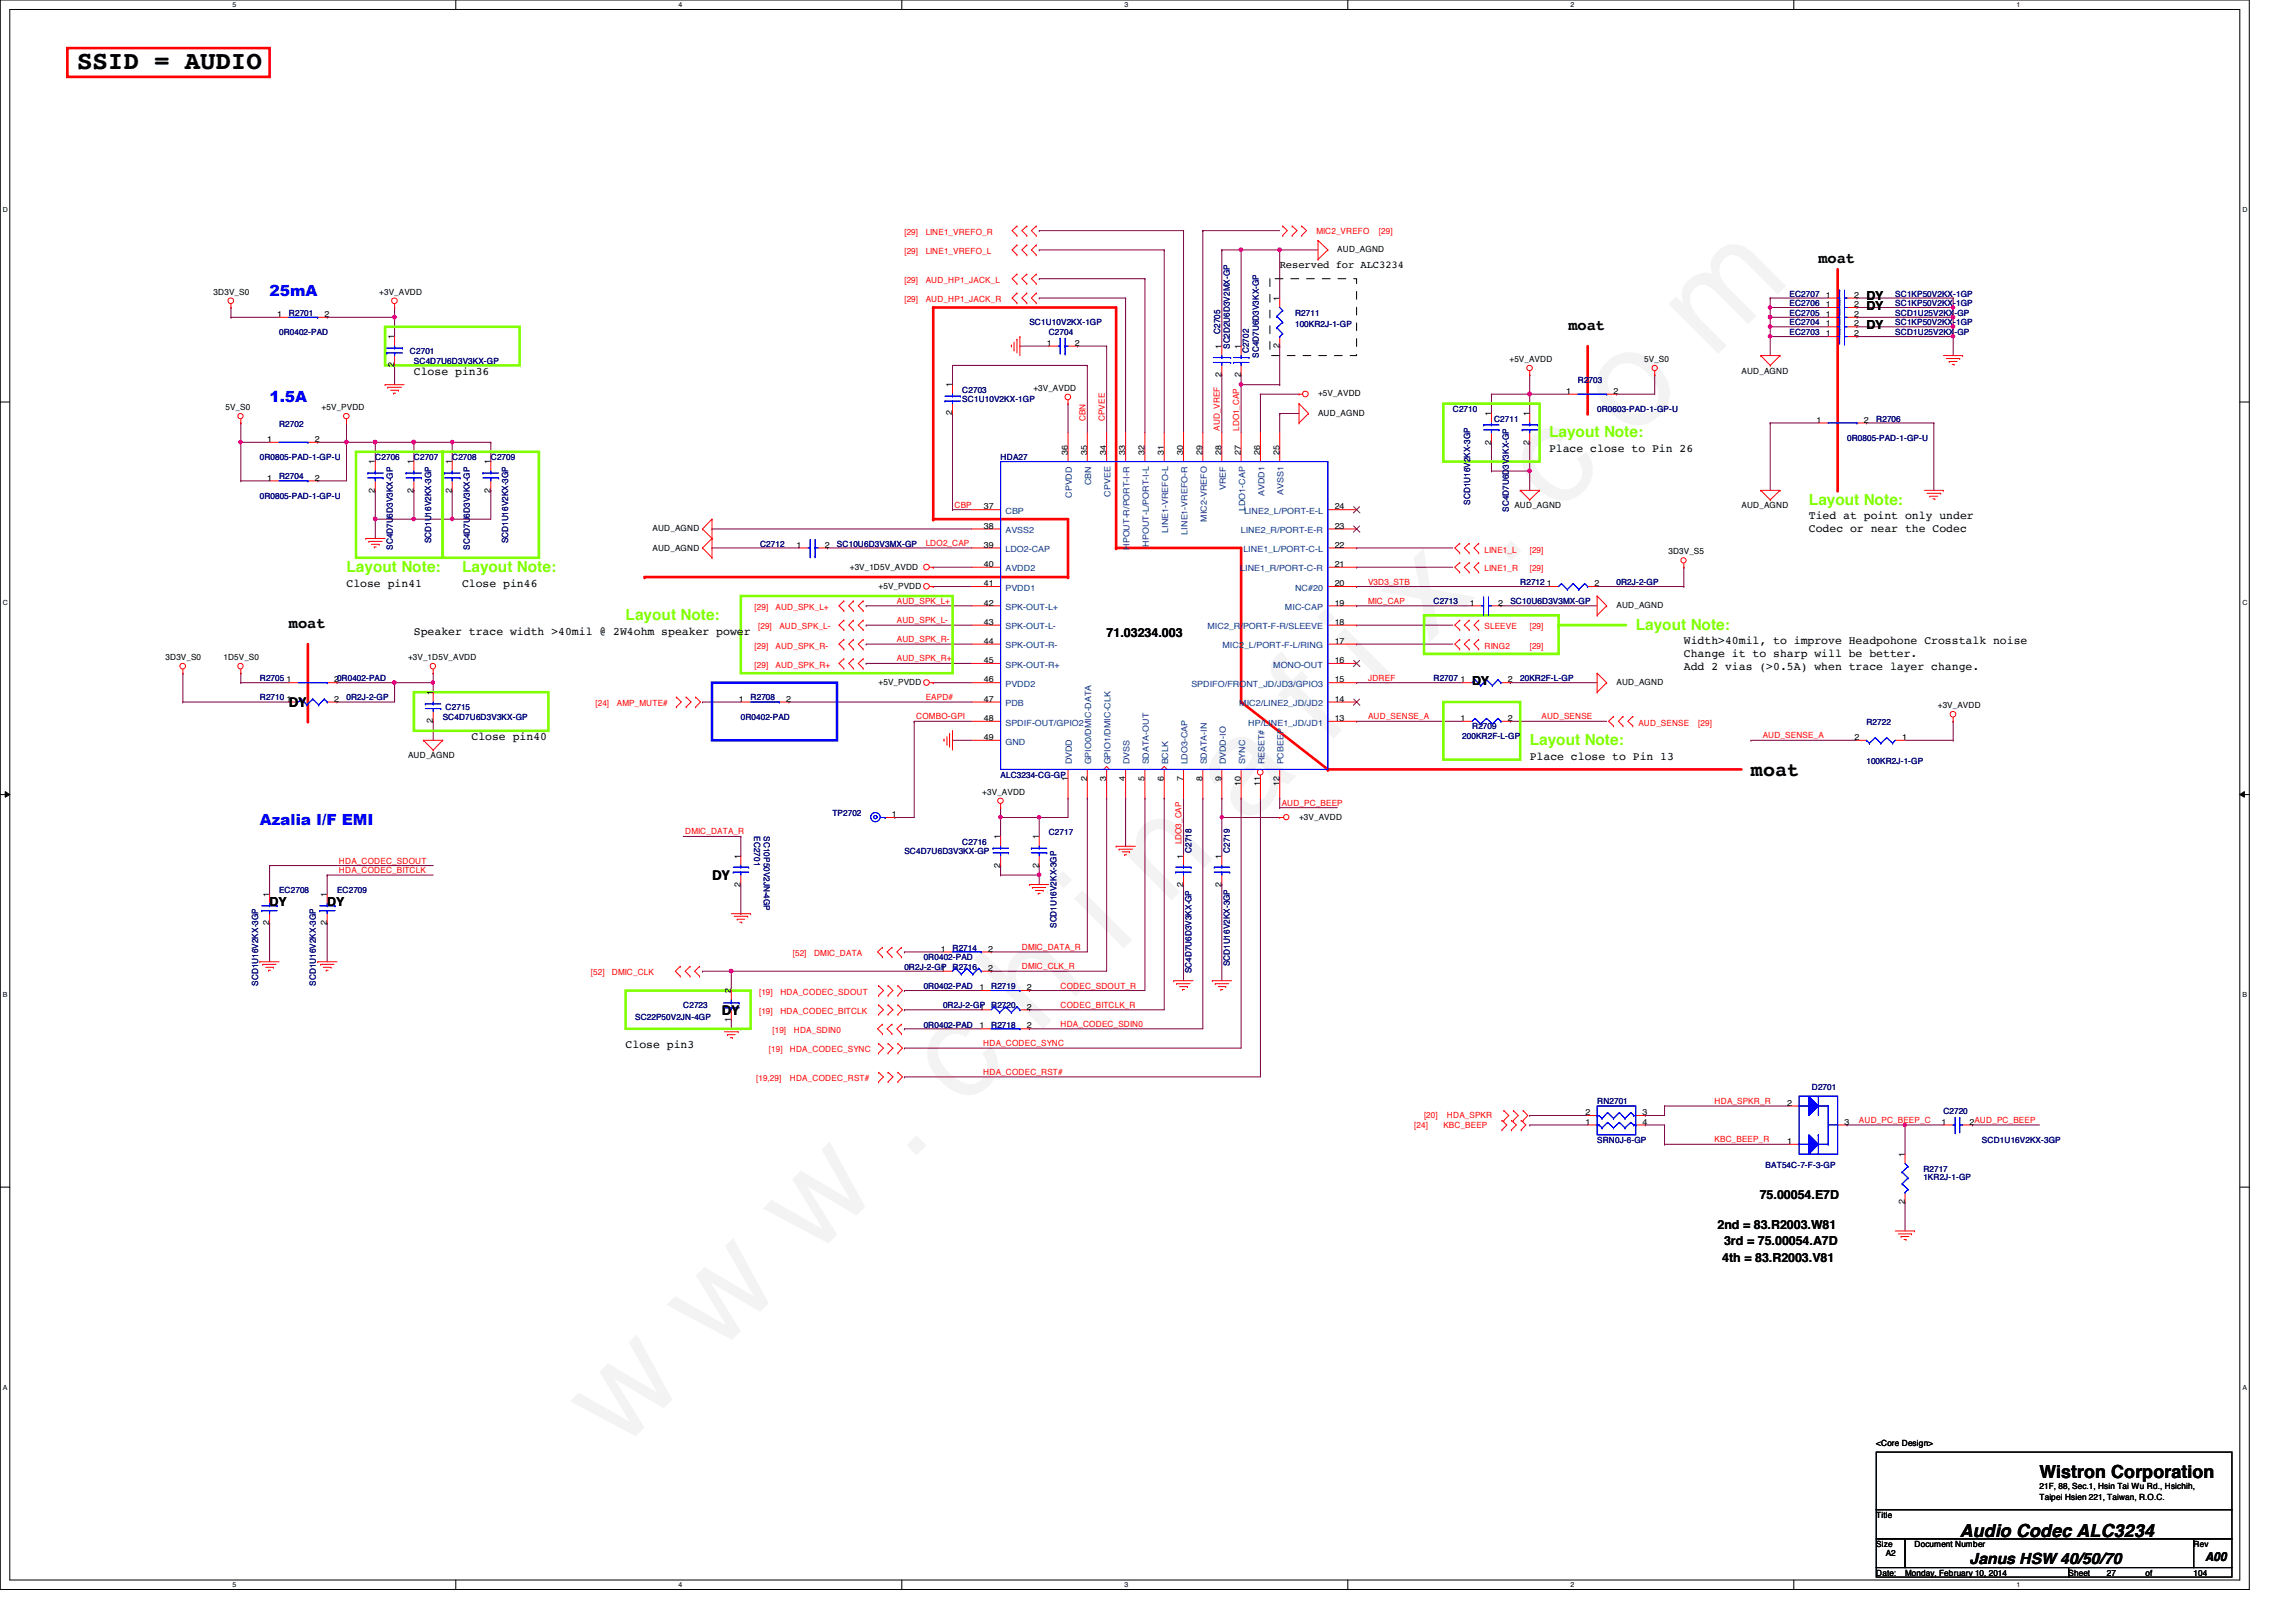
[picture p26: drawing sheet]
<svg xmlns="http://www.w3.org/2000/svg" width="297mm" height="210mm" viewBox="0 0 297 210" stroke-linecap="round" stroke-linejoin="round" font-family="sans-serif">
<defs><g id="words">
<text font-size="17.6" fill="#f0f" x="80.1" y="188" transform="rotate(-45 80.1 188)">w w w . c h i n a f i x . c o m</text>
<text font-size="3.3" x="10" y="9">SSID = AUDIO</text>
<text font-size="2.6" x="226.5" y="100.4">moat</text>
<g font-size="2.3">
<text x="263.9" y="191.3">Wistron Corporation</text>
<text x="253.5" y="198.9">Audio Codec ALC3234</text>
</g>
<g font-size="2">
<text x="235.2" y="34">moat</text>
<text x="202.9" y="42.7">moat</text>
<text x="37.4" y="81.3">moat</text>
<text x="37.4" y="91.5">DY</text>
<text x="92.1" y="113.9">DY</text>
<text x="93.4" y="131.3">DY</text>
<text x="254.8" y="202.4">Janus HSW 40/50/70</text>
</g>
<g font-size="2" fill="#00f">
<text x="34.9" y="38.3">25mA</text>
<text x="34.9" y="52">1.5A</text>
<text x="33.6" y="106.7">Azalia I/F EMI</text>
</g>
<g font-size="2" fill="#80ff00">
<text x="200.4" y="56.6">Layout Note:</text>
<text x="234" y="65.3">Layout Note:</text>
<text x="44.8" y="74">Layout Note:</text>
<text x="59.8" y="74">Layout Note:</text>
<text x="80.9" y="80.3">Layout Note:</text>
<text x="211.6" y="81.5">Layout Note:</text>
<text x="197.9" y="96.4">Layout Note:</text>
</g>
<g font-size="1.6">
<text x="241.5" y="38.9">DY</text>
<text x="241.5" y="40.1">DY</text>
<text x="241.5" y="42.6">DY</text>
<text x="143.2" y="82.4">71.03234.003</text>
<text x="190.5" y="88.6">DY</text>
<text x="34.9" y="117.3">DY</text>
<text x="42.3" y="117.3">DY</text>
<text x="227.7" y="155.1">75.00054.E7D</text>
<text x="222.2" y="159.1">2nd = 83.R2003.W81</text>
<text x="223.1" y="161.1">3rd = 75.00054.A7D</text>
<text x="222.8" y="163.3">4th = 83.R2003.V81</text>
<text x="285.3" y="202.1">A00</text>
</g>
<g font-size="1.5">
<text x="53.5" y="48.5">Close pin36</text>
<text x="200.4" y="58.5">Place close to Pin 26</text>
<text x="234" y="67.2">Tied at point only under</text>
<text x="234" y="68.8">Codec or near the Codec</text>
<text x="44.8" y="75.9">Close pin41</text>
<text x="59.8" y="75.9">Close pin46</text>
<text x="53.5" y="82.1">Speaker trace width &gt;40mil @ 2W4ohm speaker power</text>
<text x="217.8" y="83.4">Width&gt;40mil, to improve Headpohone Crosstalk noise</text>
<text x="217.8" y="85">Change it to sharp will be better.</text>
<text x="217.8" y="86.7">Add 2 vias (&gt;0.5A) when trace layer change.</text>
<text x="61" y="95.8">Close pin40</text>
<text x="197.9" y="98.3">Place close to Pin 13</text>
<text x="80.9" y="135.6">Close pin3</text>
</g>
<text font-size="1.4" x="165.6" y="34.7">Reserved for ALC3234</text>
<g font-size="1.1" fill="#f00">
<text x="117" y="30.4">[29]</text>
<text x="117" y="32.9">[29]</text>
<text x="119.8" y="30.4">LINE1_VREFO_R</text>
<text x="119.8" y="32.9">LINE1_VREFO_L</text>
<text x="170.3" y="30.3">MIC2_VREFO</text>
<text x="178.4" y="30.3">[29]</text>
<text x="117" y="36.6">[29]</text>
<text x="117" y="39.1">[29]</text>
<text x="119.8" y="36.6">AUD_HP1_JACK_L</text>
<text x="119.8" y="39.1">AUD_HP1_JACK_R</text>
<text x="140.4" y="54.5" transform="rotate(-90 140.4 54.5)">CBN</text>
<text x="142.9" y="54.5" transform="rotate(-90 142.9 54.5)">CPVEE</text>
<text x="157.8" y="55.8" transform="rotate(-90 157.8 55.8)">AUD_VREF</text>
<text x="160.3" y="55.8" transform="rotate(-90 160.3 55.8)">LDO1_CAP</text>
<text x="123.5" y="65.7">CBP</text>
<text x="119.8" y="70.7">LDO2_CAP</text>
<text x="192.1" y="71.5">LINE1_L</text>
<text x="197.9" y="71.5">[29]</text>
<text x="177" y="75.6">V3D3_STB</text>
<text x="192.1" y="74">LINE1_R</text>
<text x="197.9" y="74">[29]</text>
<text x="97.6" y="83.9">[29]</text>
<text x="97.6" y="79">[29]</text>
<text x="98.1" y="81.4">[29]</text>
<text x="100.3" y="83.9">AUD_SPK_R-</text>
<text x="100.3" y="79">AUD_SPK_L+</text>
<text x="100.8" y="81.4">AUD_SPK_L-</text>
<text x="116" y="80.6">AUD_SPK_L-</text>
<text x="116" y="78.1">AUD_SPK_L+</text>
<text x="116" y="83.1">AUD_SPK_R-</text>
<text x="177" y="78.1">MIC_CAP</text>
<text x="192.1" y="83.9">RING2</text>
<text x="192.1" y="81.4">SLEEVE</text>
<text x="197.9" y="83.9">[29]</text>
<text x="197.9" y="81.4">[29]</text>
<text x="97.6" y="86.4">[29]</text>
<text x="100.3" y="86.4">AUD_SPK_R+</text>
<text x="116" y="85.6">AUD_SPK_R+</text>
<text x="177" y="88.1">JDREF</text>
<text x="77" y="91.4">[24]</text>
<text x="79.8" y="91.4">AMP_MUTE#</text>
<text x="118.5" y="93.1">COMBO-GPI</text>
<text x="119.8" y="90.6">EAPD#</text>
<text x="177" y="93.1">AUD_SENSE_A</text>
<text x="199.4" y="93.1">AUD_SENSE</text>
<text x="212" y="93.9">AUD_SENSE</text>
<text x="219.7" y="93.9">[29]</text>
<text x="228" y="95.5">AUD_SENSE_A</text>
<text x="88.6" y="108">DMIC_DATA_R</text>
<text x="165.8" y="104.3">AUD_PC_BEEP</text>
<text x="43.9" y="113">HDA_CODEC_BITCLK</text>
<text x="43.9" y="111.8">HDA_CODEC_SDOUT</text>
<text x="152.9" y="109.3" transform="rotate(-90 152.9 109.3)">LDO3_CAP</text>
<text x="102.6" y="123.7">[52]</text>
<text x="105.3" y="123.7">DMIC_DATA</text>
<text x="132.2" y="122.9">DMIC_DATA_R</text>
<text x="132.2" y="125.4">DMIC_CLK_R</text>
<text x="76.5" y="126.2">[52]</text>
<text x="79.2" y="126.2">DMIC_CLK</text>
<text x="98.2" y="128.7">[19]</text>
<text x="98.2" y="131.2">[19]</text>
<text x="101" y="128.7">HDA_CODEC_SDOUT</text>
<text x="101" y="131.2">HDA_CODEC_BITCLK</text>
<text x="137.2" y="127.9">CODEC_SDOUT_R</text>
<text x="137.2" y="130.4">CODEC_BITCLK_R</text>
<text x="99.5" y="136.2">[19]</text>
<text x="99.9" y="133.7">[19]</text>
<text x="102.2" y="136.2">HDA_CODEC_SYNC</text>
<text x="102.7" y="133.7">HDA_SDIN0</text>
<text x="127.2" y="135.4">HDA_CODEC_SYNC</text>
<text x="137.2" y="132.9">HDA_CODEC_SDIN0</text>
<text x="97.8" y="140">[19,29]</text>
<text x="102.2" y="140">HDA_CODEC_RST#</text>
<text x="127.2" y="139.1">HDA_CODEC_RST#</text>
<text x="221.8" y="142.9">HDA_SPKR_R</text>
<text x="183" y="145.9">[24]</text>
<text x="184.2" y="144.7">[20]</text>
<text x="186.7" y="145.9">KBC_BEEP</text>
<text x="187.2" y="144.7">HDA_SPKR</text>
<text x="221.8" y="147.8">KBC_BEEP_R</text>
<text x="240.5" y="145.3">AUD_PC_BEEP_C</text>
</g>
<g font-size="1.1">
<text x="173" y="32.6">AUD_AGND</text>
<text x="27.6" y="38.1">3D3V_S0</text>
<text x="35.9" y="41">1</text>
<text x="42" y="41">2</text>
<text x="49.1" y="38.1">+3V_AVDD</text>
<text x="165.5" y="38.9" transform="rotate(-90 165.5 38.9)">1</text>
<text x="236.2" y="38.5">1</text>
<text x="236.2" y="41">1</text>
<text x="236.2" y="39.8">1</text>
<text x="239.9" y="38.5">2</text>
<text x="239.9" y="41">2</text>
<text x="239.9" y="39.8">2</text>
<text x="51" y="47.5" transform="rotate(-90 51 47.5)">2</text>
<text x="51" y="43.9" transform="rotate(-90 51 43.9)">1</text>
<text x="135.4" y="44.7">1</text>
<text x="139.1" y="44.7">2</text>
<text x="158" y="45.1" transform="rotate(-90 158 45.1)">1</text>
<text x="160.5" y="45.1" transform="rotate(-90 160.5 45.1)">1</text>
<text x="165.5" y="45.1" transform="rotate(-90 165.5 45.1)">2</text>
<text x="195.3" y="46.9">+5V_AVDD</text>
<text x="212.7" y="46.9">5V_S0</text>
<text x="236.2" y="42.2">1</text>
<text x="236.2" y="43.5">1</text>
<text x="239.9" y="42.2">2</text>
<text x="239.9" y="43.5">2</text>
<text x="29.2" y="53.1">5V_S0</text>
<text x="41.6" y="53.1">+5V_PVDD</text>
<text x="123.2" y="53.8" transform="rotate(-90 123.2 53.8)">2</text>
<text x="123.2" y="50.1" transform="rotate(-90 123.2 50.1)">1</text>
<text x="133.7" y="50.6">+3V_AVDD</text>
<text x="158" y="48.8" transform="rotate(-90 158 48.8)">2</text>
<text x="160.5" y="48.8" transform="rotate(-90 160.5 48.8)">2</text>
<text x="170.5" y="53.8">AUD_AGND</text>
<text x="170.5" y="51.3">+5V_AVDD</text>
<text x="192.9" y="53.8" transform="rotate(-90 192.9 53.8)">1</text>
<text x="197.9" y="53.8" transform="rotate(-90 197.9 53.8)">1</text>
<text x="202.6" y="51">1</text>
<text x="208.7" y="51">2</text>
<text x="225.3" y="48.3">AUD_AGND</text>
<text x="34.6" y="57.2">1</text>
<text x="40.7" y="57.2">2</text>
<text x="138.1" y="58.8" transform="rotate(-90 138.1 58.8)">36</text>
<text x="140.6" y="58.8" transform="rotate(-90 140.6 58.8)">35</text>
<text x="143.1" y="58.8" transform="rotate(-90 143.1 58.8)">34</text>
<text x="145.6" y="58.8" transform="rotate(-90 145.6 58.8)">33</text>
<text x="148.1" y="58.8" transform="rotate(-90 148.1 58.8)">32</text>
<text x="150.6" y="58.8" transform="rotate(-90 150.6 58.8)">31</text>
<text x="153.1" y="58.8" transform="rotate(-90 153.1 58.8)">30</text>
<text x="155.6" y="58.8" transform="rotate(-90 155.6 58.8)">29</text>
<text x="158" y="58.8" transform="rotate(-90 158 58.8)">28</text>
<text x="160.5" y="58.8" transform="rotate(-90 160.5 58.8)">27</text>
<text x="163" y="58.8" transform="rotate(-90 163 58.8)">26</text>
<text x="165.5" y="58.8" transform="rotate(-90 165.5 58.8)">25</text>
<text x="192.9" y="57.5" transform="rotate(-90 192.9 57.5)">2</text>
<text x="197.9" y="57.5" transform="rotate(-90 197.9 57.5)">2</text>
<text x="235" y="54.7">1</text>
<text x="241.1" y="54.7">2</text>
<text x="34.6" y="62.2">1</text>
<text x="40.7" y="62.2">2</text>
<text x="48.5" y="63.8" transform="rotate(-90 48.5 63.8)">2</text>
<text x="48.5" y="60.1" transform="rotate(-90 48.5 60.1)">1</text>
<text x="53.5" y="63.8" transform="rotate(-90 53.5 63.8)">2</text>
<text x="53.5" y="60.1" transform="rotate(-90 53.5 60.1)">1</text>
<text x="58.5" y="63.8" transform="rotate(-90 58.5 63.8)">2</text>
<text x="58.5" y="60.1" transform="rotate(-90 58.5 60.1)">1</text>
<text x="63.5" y="63.8" transform="rotate(-90 63.5 63.8)">2</text>
<text x="63.5" y="60.1" transform="rotate(-90 63.5 60.1)">1</text>
<text x="127.3" y="65.9">37</text>
<text x="172.7" y="65.9">24</text>
<text x="195.9" y="65.7">AUD_AGND</text>
<text x="225.3" y="65.7">AUD_AGND</text>
<text x="84.4" y="71.2">AUD_AGND</text>
<text x="84.4" y="68.7">AUD_AGND</text>
<text x="103" y="70.9">1</text>
<text x="106.7" y="70.9">2</text>
<text x="127.3" y="68.4">38</text>
<text x="127.3" y="70.9">39</text>
<text x="172.7" y="70.9">22</text>
<text x="172.7" y="68.4">23</text>
<text x="215.9" y="71.8">3D3V_S5</text>
<text x="109.9" y="73.7">+3V_1D5V_AVDD</text>
<text x="113.7" y="76.2">+5V_PVDD</text>
<text x="127.3" y="73.4">40</text>
<text x="127.3" y="75.9">41</text>
<text x="172.7" y="75.9">20</text>
<text x="172.7" y="73.4">21</text>
<text x="200.1" y="75.9">1</text>
<text x="206.3" y="75.9">2</text>
<text x="127.3" y="78.4">42</text>
<text x="127.3" y="80.9">43</text>
<text x="127.3" y="83.3">44</text>
<text x="172.7" y="83.3">17</text>
<text x="172.7" y="80.9">18</text>
<text x="172.7" y="78.4">19</text>
<text x="190.2" y="78.4">1</text>
<text x="193.8" y="78.4">2</text>
<text x="209.1" y="78.7">AUD_AGND</text>
<text x="21.4" y="85.4">3D3V_S0</text>
<text x="28.9" y="85.4">1D5V_S0</text>
<text x="37.1" y="88.3">1</text>
<text x="43.2" y="88.3">20R0402-PAD</text>
<text x="52.8" y="85.4">+3V_1D5V_AVDD</text>
<text x="56" y="90" transform="rotate(-90 56 90)">1</text>
<text x="113.7" y="88.6">+5V_PVDD</text>
<text x="127.3" y="85.8">45</text>
<text x="127.3" y="88.3">46</text>
<text x="172.7" y="88.3">15</text>
<text x="172.7" y="85.8">16</text>
<text x="188.9" y="88.3">1</text>
<text x="195.1" y="88.3">2</text>
<text x="209.1" y="88.6">AUD_AGND</text>
<text x="37.1" y="90.8">1</text>
<text x="43.2" y="90.8">2</text>
<text x="56" y="93.6" transform="rotate(-90 56 93.6)">2</text>
<text x="95.6" y="90.8">1</text>
<text x="101.7" y="90.8">2</text>
<text x="127.3" y="90.8">47</text>
<text x="127.3" y="93.3">48</text>
<text x="127.3" y="95.8">49</text>
<text x="172.7" y="93.3">13</text>
<text x="172.7" y="90.8">14</text>
<text x="188.9" y="93.3">1</text>
<text x="195.1" y="93.3">2</text>
<text x="239.9" y="95.8">2</text>
<text x="246.1" y="95.8">1</text>
<text x="250.7" y="91.7">+3V_AVDD</text>
<text x="52.8" y="98.1">AUD_AGND</text>
<text x="138.1" y="101.1" transform="rotate(-90 138.1 101.1)">1</text>
<text x="140.6" y="101.1" transform="rotate(-90 140.6 101.1)">2</text>
<text x="143.1" y="101.1" transform="rotate(-90 143.1 101.1)">3</text>
<text x="145.6" y="101.1" transform="rotate(-90 145.6 101.1)">4</text>
<text x="148.1" y="101.1" transform="rotate(-90 148.1 101.1)">5</text>
<text x="150.6" y="101.1" transform="rotate(-90 150.6 101.1)">6</text>
<text x="153.1" y="101.1" transform="rotate(-90 153.1 101.1)">7</text>
<text x="155.6" y="101.1" transform="rotate(-90 155.6 101.1)">8</text>
<text x="158" y="101.1" transform="rotate(-90 158 101.1)">9</text>
<text x="160.5" y="101.7" transform="rotate(-90 160.5 101.7)">10</text>
<text x="163" y="101.7" transform="rotate(-90 163 101.7)">11</text>
<text x="165.5" y="101.7" transform="rotate(-90 165.5 101.7)">12</text>
<text x="115.4" y="105.7">1</text>
<text x="127.1" y="102.9">+3V_AVDD</text>
<text x="168.1" y="106.1">+3V_AVDD</text>
<text x="95.8" y="111.1" transform="rotate(-90 95.8 111.1)">1</text>
<text x="129.4" y="112.3" transform="rotate(-90 129.4 112.3)">2</text>
<text x="129.4" y="108.6" transform="rotate(-90 129.4 108.6)">1</text>
<text x="134.4" y="112.3" transform="rotate(-90 134.4 112.3)">2</text>
<text x="134.4" y="108.6" transform="rotate(-90 134.4 108.6)">1</text>
<text x="153.1" y="111.1" transform="rotate(-90 153.1 111.1)">1</text>
<text x="158" y="111.1" transform="rotate(-90 158 111.1)">1</text>
<text x="34.8" y="119.8" transform="rotate(-90 34.8 119.8)">2</text>
<text x="34.8" y="116.1" transform="rotate(-90 34.8 116.1)">1</text>
<text x="42.3" y="119.8" transform="rotate(-90 42.3 119.8)">2</text>
<text x="42.3" y="116.1" transform="rotate(-90 42.3 116.1)">1</text>
<text x="95.8" y="114.8" transform="rotate(-90 95.8 114.8)">2</text>
<text x="153.1" y="114.8" transform="rotate(-90 153.1 114.8)">2</text>
<text x="158" y="114.8" transform="rotate(-90 158 114.8)">2</text>
<text x="121.7" y="123.1">1</text>
<text x="121.7" y="125.6">1</text>
<text x="127.8" y="123.1">2</text>
<text x="127.8" y="125.6">2</text>
<text x="94.6" y="128.5" transform="rotate(-90 94.6 128.5)">2</text>
<text x="126.7" y="130.6">1</text>
<text x="126.7" y="128.1">1</text>
<text x="132.8" y="130.6">2</text>
<text x="132.8" y="128.1">2</text>
<text x="94.6" y="132.2" transform="rotate(-90 94.6 132.2)">1</text>
<text x="126.7" y="133.1">1</text>
<text x="132.8" y="133.1">2</text>
<text x="231.2" y="143.1">2</text>
<text x="205.1" y="145.5">1</text>
<text x="205.1" y="144.3">2</text>
<text x="212.5" y="144.3">3</text>
<text x="212.5" y="145.5">4</text>
<text x="231.2" y="148">1</text>
<text x="238.6" y="145.5">3</text>
<text x="246.4" y="149.7" transform="rotate(-90 246.4 149.7)">1</text>
<text x="251.2" y="145.5">1</text>
<text x="254.8" y="145.5">2AUD_PC_BEEP</text>
<text x="246.4" y="155.8" transform="rotate(-90 246.4 155.8)">2</text>
<text x="242.7" y="187.1">&lt;Core Design&gt;</text>
<text x="242.7" y="196.4">Title</text>
<text x="263.9" y="192.7">21F, 88, Sec.1, Hsin Tai Wu Rd., Hsichih,</text>
<text x="263.9" y="194.1">Taipei Hsien 221, Taiwan, R.O.C.</text>
<text x="242.7" y="200.2">Size</text>
<text x="242.7" y="203.9">Date:</text>
<text x="244" y="201.4">A2</text>
<text x="246.5" y="203.9">Monday, February 10, 2014</text>
<text x="247.7" y="200.2">Document Number</text>
<text x="267.6" y="203.9">Sheet</text>
<text x="272.6" y="203.9">27</text>
<text x="277.6" y="203.9">of</text>
<text x="283.8" y="203.9">104</text>
<text x="283.8" y="200.2">Rev</text>
</g>
<g font-size="1.1" fill="#000080">
<text x="37.4" y="40.9">R2701</text>
<text x="167.6" y="40.9">R2711</text>
<text x="231.5" y="38.4">EC2707</text>
<text x="231.5" y="40.9">EC2705</text>
<text x="231.5" y="39.6">EC2706</text>
<text x="245.2" y="38.4">SC1KP50V2KX-1GP</text>
<text x="245.2" y="40.9">SCD1U25V2KX-GP</text>
<text x="245.2" y="39.6">SC1KP50V2KX-1GP</text>
<text x="36.1" y="43.3">0R0402-PAD</text>
<text x="53" y="45.8">C2701</text>
<text x="53.5" y="47.1">SC4D7U6D3V3KX-GP</text>
<text x="133.2" y="42.1">SC1U10V2KX-1GP</text>
<text x="135.7" y="43.3">C2704</text>
<text x="157.9" y="43.2" transform="rotate(-90 157.9 43.2)">C2705</text>
<text x="159.1" y="45.2" transform="rotate(-90 159.1 45.2)">SC2D2U6D3V2MX-GP</text>
<text x="161.6" y="45.7" transform="rotate(-90 161.6 45.7)">C2702</text>
<text x="162.9" y="46.3" transform="rotate(-90 162.9 46.3)">SC4D7U6D3V3KX-GP</text>
<text x="167.6" y="42.4">100KR2J-1-GP</text>
<text x="231.5" y="42.1">EC2704</text>
<text x="231.5" y="43.3">EC2703</text>
<text x="245.2" y="42.1">SC1KP50V2KX-1GP</text>
<text x="245.2" y="43.3">SCD1U25V2KX-GP</text>
<text x="124.5" y="50.8">C2703</text>
<text x="124.5" y="52.1">SC1U10V2KX-1GP</text>
<text x="188" y="53.3">C2710</text>
<text x="204.1" y="49.6">R2703</text>
<text x="206.6" y="53.3">0R0603-PAD-1-GP-U</text>
<text x="33.6" y="59.5">0R0805-PAD-1-GP-U</text>
<text x="36.1" y="55.2">R2702</text>
<text x="48.6" y="59.5">C2706</text>
<text x="53.5" y="59.5">C2707</text>
<text x="58.5" y="59.5">C2708</text>
<text x="63.5" y="59.5">C2709</text>
<text x="129.5" y="59.5">HDA27</text>
<text x="193.3" y="54.6">C2711</text>
<text x="239" y="57.1">0R0805-PAD-1-GP-U</text>
<text x="242.7" y="54.6">R2706</text>
<text x="33.6" y="64.5">0R0805-PAD-1-GP-U</text>
<text x="36.1" y="62">R2704</text>
<text x="190.2" y="65.3" transform="rotate(-90 190.2 65.3)">SCD1U16V2KX-3GP</text>
<text x="50.8" y="71.2" transform="rotate(-90 50.8 71.2)">SC4D7U6D3V3KX-GP</text>
<text x="55.8" y="70.3" transform="rotate(-90 55.8 70.3)">SCD1U16V2KX-3GP</text>
<text x="60.8" y="71.2" transform="rotate(-90 60.8 71.2)">SC4D7U6D3V3KX-GP</text>
<text x="65.7" y="70.3" transform="rotate(-90 65.7 70.3)">SCD1U16V2KX-3GP</text>
<text x="98.3" y="70.7">C2712</text>
<text x="108.3" y="70.7">SC10U6D3V3MX-GP</text>
<text x="195.2" y="66.2" transform="rotate(-90 195.2 66.2)">SC4D7U6D3V3KX-GP</text>
<text x="196.7" y="75.7">R2712</text>
<text x="209.1" y="75.7">0R2J-2-GP</text>
<text x="185.5" y="78.2">C2713</text>
<text x="195.4" y="78.2">SC10U6D3V3MX-GP</text>
<text x="33.6" y="88.2">R2705</text>
<text x="185.5" y="88.2">R2707</text>
<text x="196.7" y="88.2">20KR2F-L-GP</text>
<text x="33.6" y="90.6">R2710</text>
<text x="44.8" y="90.6">0R2J-2-GP</text>
<text x="57.3" y="93.1">SC4D7U6D3V3KX-GP</text>
<text x="57.7" y="91.9">C2715</text>
<text x="95.8" y="93.1">0R0402-PAD</text>
<text x="97.1" y="90.6">R2708</text>
<text x="189.2" y="95.6">200KR2F-L-GP</text>
<text x="190.5" y="94.4">R2709</text>
<text x="241.5" y="93.8">R2722</text>
<text x="129.5" y="100.6">ALC3234-CG-GP</text>
<text x="241.5" y="98.8">100KR2J-1-GP</text>
<text x="107.7" y="105.6">TP2702</text>
<text x="97.6" y="108.2" transform="rotate(90 97.6 108.2)">EC2701</text>
<text x="98.8" y="108.2" transform="rotate(90 98.8 108.2)">SC10P50V2JN-4GP</text>
<text x="117" y="110.6">SC4D7U6D3V3KX-GP</text>
<text x="124.5" y="109.3">C2716</text>
<text x="135.7" y="108.1">C2717</text>
<text x="154.1" y="110.4" transform="rotate(-90 154.1 110.4)">C2718</text>
<text x="159.1" y="110.4" transform="rotate(-90 159.1 110.4)">C2719</text>
<text x="36.1" y="115.5">EC2708</text>
<text x="43.6" y="115.5">EC2709</text>
<text x="117" y="125.5">0R2J-2-GP</text>
<text x="119.5" y="124.2">0R0402-PAD</text>
<text x="123.2" y="123">R2714</text>
<text x="123.2" y="125.5">R2716</text>
<text x="136.7" y="120.1" transform="rotate(-90 136.7 120.1)">SCD1U16V2KX-3GP</text>
<text x="154.1" y="125.9" transform="rotate(-90 154.1 125.9)">SC4D7U6D3V3KX-GP</text>
<text x="159.1" y="125.1" transform="rotate(-90 159.1 125.1)">SCD1U16V2KX-3GP</text>
<text x="33.4" y="127.6" transform="rotate(-90 33.4 127.6)">SCD1U16V2KX-3GP</text>
<text x="40.8" y="127.6" transform="rotate(-90 40.8 127.6)">SCD1U16V2KX-3GP</text>
<text x="82.2" y="132">SC22P50V2JN-4GP</text>
<text x="88.4" y="130.5">C2723</text>
<text x="119.5" y="128">0R0402-PAD</text>
<text x="122" y="130.5">0R2J-2-GP</text>
<text x="128.2" y="130.5">R2720</text>
<text x="128.2" y="128">R2719</text>
<text x="119.5" y="133">0R0402-PAD</text>
<text x="128.2" y="133">R2718</text>
<text x="206.6" y="142.9">RN2701</text>
<text x="234.4" y="141.1">D2701</text>
<text x="206.6" y="147.9">SRN0J-6-GP</text>
<text x="251.4" y="144.2">C2720</text>
<text x="256.4" y="147.9">SCD1U16V2KX-3GP</text>
<text x="228.4" y="151.1">BAT54C-7-F-3-GP</text>
<text x="248.8" y="151.6">R2717</text>
<text x="248.8" y="152.7">1KR2J-1-GP</text>
</g>
<g font-size="1.1" fill="#004080">
<text x="138.7" y="64.4" transform="rotate(-90 138.7 64.4)">CPVDD</text>
<text x="141.2" y="62.8" transform="rotate(-90 141.2 62.8)">CBN</text>
<text x="143.7" y="64.3" transform="rotate(-90 143.7 64.3)">CPVEE</text>
<text x="158.6" y="63.5" transform="rotate(-90 158.6 63.5)">VREF</text>
<text x="163.6" y="64.2" transform="rotate(-90 163.6 64.2)">AVDD1</text>
<text x="166.1" y="64.1" transform="rotate(-90 166.1 64.1)">AVSS1</text>
<text x="130.1" y="66.5">CBP</text>
<text x="130.1" y="69">AVSS2</text>
<text x="130.1" y="71.5">LDO2-CAP</text>
<text x="146.1" y="71.2" transform="rotate(-90 146.1 71.2)">HPOUT-R/PORT-I-R</text>
<text x="148.6" y="70.7" transform="rotate(-90 148.6 70.7)">HPOUT-L/PORT-I-L</text>
<text x="151.1" y="69" transform="rotate(-90 151.1 69)">LINE1-VREFO-L</text>
<text x="153.6" y="69.2" transform="rotate(-90 153.6 69.2)">LINE1-VREFO-R</text>
<text x="156.1" y="67.5" transform="rotate(-90 156.1 67.5)">MIC2-VREFO</text>
<text x="160.5" y="69">LINE2_R/PORT-E-R</text>
<text x="160.9" y="71.5">LINE1_L/PORT-C-L</text>
<text x="160.9" y="66.5">LINE2_L/PORT-E-L</text>
<text x="161.1" y="66.1" transform="rotate(-90 161.1 66.1)">LDO1-CAP</text>
<text x="130.1" y="74">AVDD2</text>
<text x="130.1" y="76.5">PVDD1</text>
<text x="160.4" y="74">LINE1_R/PORT-C-R</text>
<text x="167.6" y="76.5">NC#20</text>
<text x="130.1" y="79">SPK-OUT-L+</text>
<text x="130.1" y="81.4">SPK-OUT-L-</text>
<text x="130.1" y="83.9">SPK-OUT-R-</text>
<text x="156.2" y="81.4">MIC2_R/PORT-F-R/SLEEVE</text>
<text x="158.2" y="83.9">MIC2_L/PORT-F-L/RING</text>
<text x="166.2" y="79">MIC-CAP</text>
<text x="130.1" y="86.4">SPK-OUT-R+</text>
<text x="130.1" y="88.9">PVDD2</text>
<text x="154.1" y="88.9">SPDIFO/FRONT_JD/JD3/GPIO3</text>
<text x="164.7" y="86.4">MONO-OUT</text>
<text x="130.1" y="91.4">PDB</text>
<text x="130.1" y="93.9">SPDIF-OUT/GPIO2</text>
<text x="160.3" y="91.4">MIC2/LINE2_JD/JD2</text>
<text x="161.5" y="93.9">HP/LINE1_JD/JD1</text>
<text x="130.1" y="96.4">GND</text>
<text x="138.7" y="98.9" transform="rotate(-90 138.7 98.9)">DVDD</text>
<text x="141.2" y="98.9" transform="rotate(-90 141.2 98.9)">GPIO0/DMIC-DATA</text>
<text x="143.7" y="98.9" transform="rotate(-90 143.7 98.9)">GPIO1/DMIC-CLK</text>
<text x="146.1" y="98.9" transform="rotate(-90 146.1 98.9)">DVSS</text>
<text x="148.6" y="98.9" transform="rotate(-90 148.6 98.9)">SDATA-OUT</text>
<text x="151.1" y="98.9" transform="rotate(-90 151.1 98.9)">BCLK</text>
<text x="153.6" y="98.9" transform="rotate(-90 153.6 98.9)">LDO3-CAP</text>
<text x="156.1" y="98.9" transform="rotate(-90 156.1 98.9)">SDATA-IN</text>
<text x="158.6" y="98.9" transform="rotate(-90 158.6 98.9)">DVDD-IO</text>
<text x="161.1" y="98.9" transform="rotate(-90 161.1 98.9)">SYNC</text>
<text x="163.6" y="98.9" transform="rotate(-90 163.6 98.9)">RESET#</text>
<text x="166.1" y="98.9" transform="rotate(-90 166.1 98.9)">PCBEEP</text>
</g>
<g font-size=".9">
<text x="30.1" y=".9">5</text>
<text x="87.8" y=".9">4</text>
<text x="145.5" y=".9">3</text>
<text x="203.2" y=".9">2</text>
<text x="260.9" y=".9">1</text>
<text x=".4" y="27.4">D</text>
<text x="290.1" y="27.4">D</text>
<text x=".4" y="78.2">C</text>
<text x="290.1" y="78.2">C</text>
<text x=".4" y="129">B</text>
<text x="290.1" y="129">B</text>
<text x=".4" y="179.8">A</text>
<text x="290.1" y="179.8">A</text>
<text x="30.1" y="205.4">5</text>
<text x="87.8" y="205.4">4</text>
<text x="145.5" y="205.4">3</text>
<text x="203.2" y="205.4">2</text>
<text x="260.9" y="205.4">1</text>
</g>
</g></defs>
<path d="M0 0h291v205.7h-291zM1.3 1.2h288.5v203.3h-288.5z" fill="none" stroke="#000" stroke-width=".13"/>
<g fill="#fff">
<path d="M30.1 .1h.5v1h-.5z"/>
<path d="M30.1 204.6h.5v1h-.5z"/>
</g>
<path d="M59 0v1.2M59 204.5v1.2" fill="none" stroke="#000" stroke-width=".13"/>
<g fill="#fff">
<path d="M87.8 .1h.5v1h-.5z"/>
<path d="M87.8 204.6h.5v1h-.5z"/>
</g>
<path d="M116.7 0v1.2M116.7 204.5v1.2" fill="none" stroke="#000" stroke-width=".13"/>
<g fill="#fff">
<path d="M145.5 .1h.5v1h-.5z"/>
<path d="M145.5 204.6h.5v1h-.5z"/>
</g>
<path d="M174.4 0v1.2M174.4 204.5v1.2" fill="none" stroke="#000" stroke-width=".13"/>
<g fill="#fff">
<path d="M203.2 .1h.5v1h-.5z"/>
<path d="M203.2 204.6h.5v1h-.5z"/>
</g>
<path d="M232.1 0v1.2M232.1 204.5v1.2" fill="none" stroke="#000" stroke-width=".13"/>
<g fill="#fff">
<path d="M260.9 .1h.5v1h-.5z"/>
<path d="M260.9 204.6h.5v1h-.5z"/>
<path d="M.4 26.6h.6v1h-.6z"/>
<path d="M290.1 26.6h.6v1h-.6z"/>
<path d="M.4 77.4h.6v1h-.6z"/>
<path d="M290.1 77.4h.6v1h-.6z"/>
</g>
<path d="M0 52h1.3M289.8 52h1.2" fill="none" stroke="#000" stroke-width=".13"/>
<g fill="#fff">
<path d="M.4 128.2h.6v1h-.6z"/>
<path d="M290.1 128.2h.6v1h-.6z"/>
</g>
<path d="M0 102.8h1.3M.7 102.4l.6 .4-.6 .4zM289.8 102.8l.6-.4v.8zM289.8 102.8h1.2" fill="none" stroke="#000" stroke-width=".13"/>
<path d="M.7 102.4l.6 .4-.6 .4zM289.8 102.8l.6-.4v.8z" fill="#000"/>
<g fill="#fff">
<path d="M.4 179h.5v1h-.5z"/>
<path d="M290.1 179h.6v1h-.6z"/>
</g>
<path d="M0 153.6h1.3M289.8 153.6h1.2" fill="none" stroke="#000" stroke-width=".13"/>
<path d="M42.3 113.2h.1M42.3 113.2v2.5M246.5 145.6h.1M246.5 145.6h4.9M255.2 145.6h.1M255.2 145.6h8.7" fill="none" stroke="#800040" stroke-width=".13"/>
<path d="M246.3 145.4h.3l.1 .2-.1 .1-.2 .1-.1-.1z" fill-rule="evenodd" fill="#f0f"/>
<path d="M246.3 145.4h.3l.1 .2-.1 .1-.2 .1-.1-.1z" fill="none" stroke="#f0f" stroke-width=".13"/>
<g fill="none" stroke="#800040" stroke-width=".13">
<path d="M240.2 39.8h.1M240.2 39.8h12.5M43.6 90.8h.1M43.6 88.3h.1M43.6 88.3h7.5M51.1 88.3h.1M51.1 88.3v2.5h-7.5M34.9 112h.1M34.9 119.5h.1M34.9 112v3.7M34.9 119.5v5M34.9 112h21.1"/>
<path d="M42.3 113.2h.1M42.3 113.2h13.7M246.5 145.6h.1M246.5 145.6v3.8"/>
</g>
<path d="M252.5 39.6h.3l.1 .2-.1 .1-.2 .1-.1-.1z" fill-rule="evenodd" fill="#f0f"/>
<path d="M252.5 39.6h.3l.1 .2-.1 .1-.2 .1-.1-.1z" fill="none" stroke="#f0f" stroke-width=".13"/>
<path d="M240.2 42.3h.1M240.2 42.3h12.5M252.7 43.6h.1M252.7 43.6v2.4" fill="none" stroke="#800040" stroke-width=".13"/>
<path d="M252.5 42.1h.3l.1 .1-.1 .2-.2 .1-.1-.1z" fill-rule="evenodd" fill="#f0f"/>
<path d="M252.5 42.1h.3l.1 .1-.1 .2-.2 .1-.1-.1z" fill="none" stroke="#f0f" stroke-width=".13"/>
<path d="M240.2 38.6h.1M240.2 38.6h12.5M240.2 41.1h.1M240.2 41.1h12.5M252.7 41.1h.1M252.7 41.1v1.2M23.7 87.1h.1M23.7 90.8h.1M23.7 87.1v3.7M23.7 90.8h13.7" fill="none" stroke="#800040" stroke-width=".13"/>
<path d="M252.5 40.9h.3l.1 .1-.1 .2-.2 .1-.1-.1z" fill-rule="evenodd" fill="#f0f"/>
<path d="M252.5 40.9h.3l.1 .1-.1 .2-.2 .1-.1-.1z" fill="none" stroke="#f0f" stroke-width=".13"/>
<path d="M51.1 88.3h.1M51.1 88.3h4.9M56 93.3h.1M56 93.3v2.5" fill="none" stroke="#800040" stroke-width=".13"/>
<path d="M50.9 88.2h.3l.1 .1-.1 .2-.2 .1-.1-.1z" fill-rule="evenodd" fill="#f0f"/>
<path d="M50.9 88.2h.3l.1 .1-.1 .2-.2 .1-.1-.1z" fill="none" stroke="#f0f" stroke-width=".13"/>
<path d="M58.5 63.5h.1M58.5 63.5v3.7" fill="none" stroke="#800040" stroke-width=".13"/>
<path d="M58.3 67h.3l.1 .1-.1 .2-.1 .1-.2-.1z" fill-rule="evenodd" fill="#f0f"/>
<path d="M58.3 67h.3l.1 .1-.1 .2-.1 .1-.2-.1z" fill="none" stroke="#f0f" stroke-width=".13"/>
<path d="M48.6 67.2h.1M53.5 63.5h.1M53.5 63.5v3.7h-4.9" fill="none" stroke="#800040" stroke-width=".13"/>
<path d="M53.4 67h.3l.1 .1-.1 .2-.2 .1-.1-.1z" fill-rule="evenodd" fill="#f0f"/>
<path d="M53.4 67h.3l.1 .1-.1 .2-.2 .1-.1-.1z" fill="none" stroke="#f0f" stroke-width=".13"/>
<path d="M48.4 67h.3l.1 .1-.1 .2-.2 .1-.1-.1z" fill-rule="evenodd" fill="#f0f"/>
<path d="M48.4 67h.3l.1 .1-.1 .2-.2 .1-.1-.1z" fill="none" stroke="#f0f" stroke-width=".13"/>
<path d="M44.8 57.2h.1M44.8 57.2h3.8M58.5 57.2h.1M58.5 57.2h5M48.6 63.5h.1M48.6 63.5v3.7M31.2 88.3h.1M31.2 87.1h.1M31.2 88.3h6.2M31.2 87.1v1.2M155.6 103.3v29.8M163.1 103.3v36.1" fill="none" stroke="#800040" stroke-width=".13"/>
<path d="M58.3 57h.3l.1 .2-.1 .2h-.1h-.2z" fill-rule="evenodd" fill="#f0f"/>
<path d="M58.3 57h.3l.1 .2-.1 .2h-.1h-.2z" fill="none" stroke="#f0f" stroke-width=".13"/>
<path d="M48.6 57.2h.1M48.6 57.2h4.9" fill="none" stroke="#800040" stroke-width=".13"/>
<path d="M53.4 57h.3l.1 .2-.1 .2h-.2h-.1z" fill-rule="evenodd" fill="#f0f"/>
<path d="M53.4 57h.3l.1 .2-.1 .2h-.2h-.1z" fill="none" stroke="#f0f" stroke-width=".13"/>
<path d="M48.4 57h.3l.1 .2-.1 .2h-.2h-.1z" fill-rule="evenodd" fill="#f0f"/>
<path d="M48.4 57h.3l.1 .2-.1 .2h-.2h-.1z" fill="none" stroke="#f0f" stroke-width=".13"/>
<path d="M44.8 57.2h.1M44.8 57.2v5M53.5 57.2h.1M53.5 57.2v2.5M56 87.1h.1M56 87.1v1.2" fill="none" stroke="#800040" stroke-width=".13"/>
<path d="M44.6 57h.4v.2v.2h-.2h-.2z" fill-rule="evenodd" fill="#f0f"/>
<path d="M44.6 57h.4v.2v.2h-.2h-.2z" fill="none" stroke="#f0f" stroke-width=".13"/>
<path d="M31.2 57.2h.1M31.2 57.2v5M41.1 57.2h.1M41.1 57.2h3.7" fill="none" stroke="#800040" stroke-width=".13"/>
<path d="M31 57h.2l.1 .2-.1 .2h-.1h-.1z" fill-rule="evenodd" fill="#f0f"/>
<path d="M31 57h.2l.1 .2-.1 .2h-.1h-.1z" fill="none" stroke="#f0f" stroke-width=".13"/>
<g fill="none" stroke="#800040" stroke-width=".13">
<path d="M31.2 54.7h.1M31.2 57.2h.1M31.2 54.7v2.5M31.2 57.2h3.7M44.8 54.7h.1M44.8 54.7v2.5M31.2 62.2h.1M31.2 62.2h3.7M41.1 62.2h.1M41.1 62.2h3.7M58.5 67.2h.1M58.5 67.2h5"/>
<path d="M56 88.3h.1M56 88.3v1.3M117 135.6h43.6M117 139.4h46.1"/>
</g>
<path d="M55.9 88.2h.2l.1 .1-.1 .2-.1 .1-.1-.1z" fill-rule="evenodd" fill="#f0f"/>
<path d="M55.9 88.2h.2l.1 .1-.1 .2-.1 .1-.1-.1z" fill="none" stroke="#f0f" stroke-width=".13"/>
<g fill="none" stroke="#800040" stroke-width=".13">
<path d="M29.9 39.8h.1M29.9 39.8v1.3M29.9 41.1h.1M29.9 41.1h6.2M42.3 41.1h.1M42.3 41.1h8.8M48.6 57.2h.1M48.6 57.2v2.5M58.5 57.2h.1M58.5 57.2v2.5M63.5 57.2h.1M63.5 57.2v2.5"/>
<path d="M48.6 67.2h.1M48.6 67.2v2.5M53.5 67.2h.1M53.5 67.2h5M63.5 63.5h.1M63.5 63.5v3.7M160.6 103.3v32.3"/>
</g>
<path d="M50.9 40.9h.3l.1 .1-.1 .2-.2 .1-.1-.1z" fill-rule="evenodd" fill="#f0f"/>
<path d="M50.9 40.9h.3l.1 .1-.1 .2-.2 .1-.1-.1z" fill="none" stroke="#f0f" stroke-width=".13"/>
<path d="M51.1 39.8h.1M51.1 39.8v3.8M51.1 41.1h.1M51.1 47.3h.1M51.1 47.3v2.5M53.5 57.2h.1M53.5 57.2h5M241.5 54.7h.1M241.5 54.7h8.7M250.2 54.7h.1M250.2 54.7v8.8" fill="none" stroke="#800040" stroke-width=".13"/>
<path d="M53.4 57h.3l.1 .2-.1 .2h-.2h-.1z" fill-rule="evenodd" fill="#f0f"/>
<path d="M53.4 57h.3l.1 .2-.1 .2h-.2h-.1z" fill="none" stroke="#f0f" stroke-width=".13"/>
<path d="M252.7 39.8h.1M252.7 38.6h.1M252.7 38.6v2.5M240.2 43.6h.1M252.7 42.3h.1M252.7 42.3v1.3h-12.5" fill="none" stroke="#800040" stroke-width=".13"/>
<path d="M252.5 43.4h.3l.1 .1-.1 .2h-.2h-.1z" fill-rule="evenodd" fill="#f0f"/>
<path d="M252.5 43.4h.3l.1 .1-.1 .2h-.2h-.1z" fill="none" stroke="#f0f" stroke-width=".13"/>
<path d="M92.1 68.5h33.6M226.5 95.8h13.7M246.5 95.8h6.2M252.7 95.8h.1M252.7 93.3h.1M252.7 93.3v2.5M42.3 119.5h.1M42.3 119.5v5M239 145.6h.1M239 145.6h7.5M246.5 155.6h.1M246.5 155.6v3.7" fill="none" stroke="#800040" stroke-width=".13"/>
<g fill="none" stroke="#f00" stroke-width=".13">
<path d="M29.9 39.8h.1M29.9 39.3v.5M51.1 39.8h.1M51.1 39.3v.5M31.2 54.7h.1M31.2 54.2v.5M44.8 54.7h.1M44.8 54.2v.5M49.8 49.8h.1M49.8 49.8h2.5M50.2 50.1h.1M50.2 50.1h1.7"/>
<path d="M50.5 50.5h1.1M50.9 50.9h.1M50.9 50.9h.3M51.6 50.5h.1M251.4 46h2.5M251.8 46.4h1.7M252.2 46.8h.1M252.2 46.8h1M252.6 47.2h.2M252.8 47.2h.1M253.5 46.4h.1M253.9 46h.1"/>
<path d="M47.3 69.7h.1M47.3 69.7h2.5M47.7 70.1h.1M47.7 70.1h1.7M48 70.4h1.1M48.4 70.8h.1M48.4 70.8h.3M49.1 70.4h.1M249 63.5h2.4M249.3 63.8h1.8M249.7 64.2h.1M249.7 64.2h1"/>
<path d="M250.1 64.6h.2M250.3 64.6h.1M251.1 63.8h.1M251.4 63.5h.1M23.7 87.1h.1M23.7 86.6v.5M31.2 87.1h.1M31.2 86.6v.5M54.8 95.8h.1M54.8 95.8h2.5M54.8 95.8l1.2 1.3M56 97.1h.1"/>
<path d="M56 87.1h.1M56 86.6v.5M57.3 95.8h.1M57.3 95.8l-1.3 1.3M252.7 93.3h.1M252.7 92.8v.5M33.6 124.5h.1M33.6 124.5h2.5M34 124.8h.1M34 124.8h1.7M34.4 125.2h1M34.8 125.6h.1"/>
<path d="M34.8 125.6h.2M35.4 125.2h.1M41.1 124.5h.1M41.1 124.5h2.5M41.5 124.8h.1M41.5 124.8h1.7M41.8 125.2h1M42.2 125.6h.1M42.2 125.6h.3M42.8 125.2h.1M245.2 159.3h2.5M245.6 159.7h1.7"/>
<path d="M247.3 159.7h.1M247.7 159.3h.1M246 160h.1M246 160h1M246.3 160.4h.3M246.6 160.4h.1"/>
<circle cx="29.9" cy="38.9" r=".37"/>
<circle cx="51" cy="38.9" r=".37"/>
<circle cx="31.1" cy="53.8" r=".34"/>
<circle cx="44.8" cy="53.8" r=".36"/>
<circle cx="23.6" cy="86.2" r=".37"/>
<circle cx="31.1" cy="86.2" r=".35"/>
<circle cx="56" cy="86.2" r=".35"/>
<circle cx="252.7" cy="92.4" r=".37"/>
</g>
<path d="M242.7 187.9h46.1v7.5h-46.1zM242.7 195.4h46.1v3.7h-46.1zM242.7 199.1h3.8v3.8h-3.8zM246.5 199.1h37.3v3.8h-37.3zM283.8 199.1h5v3.8h-5zM242.7 202.9h24.9v1.2h-24.9zM267.6 202.9h21.2v1.2h-21.2z" fill="none" stroke="#000" stroke-width=".13"/>
<path d="M8.7 6.2h26.2v3.7h-26.2zM237.7 34.8v28.7" fill="none" stroke="#f00" stroke-width=".34"/>
<path d="M46.1 58.5h11.2v13.7h-11.2zM49.8 42.3h17.4v5h-17.4zM57.3 58.5h12.4v13.7h-12.4zM53.5 89.6h17.4v5h-17.4z" fill="none" stroke="#80ff00" stroke-width=".34"/>
<circle cx="237.7" cy="63.5" r=".17" fill="#f00"/>
<path d="M144.4 39.8v31.1M83.4 74.7h54.8M39.8 83.4v9.9M171.8 99.6h53.5" fill="none" stroke="#f00" stroke-width=".34"/>
<circle cx="39.8" cy="93.3" r=".17" fill="#f00"/>
<g fill="none" stroke="#00f" stroke-width=".13">
<path d="M237.7 38.6h.3M237.7 39.8h.3M238 38.6h.1M238 37.5h.1M238 39.8h.1M238 38.8h.1M238 37.5v7M238.6 38.6h.1M238.6 39.6h.1M238.6 39.8h.1M238.6 38.6h.4M238.6 37.5v7"/>
<path d="M238.6 39.8h.4M36.1 57.2h3.7M37.4 41.1h3.7M39.8 57.2h.1M41.1 41.1h.1M50 45.7h.1M50 45h2.1M50 45.7h2.1M51.1 45h.1M51.1 45.7h.1M51.1 44.8v.2M51.1 45.7v.3"/>
<path d="M52.1 45h.1M129.5 59.7h42.3v39.9h-42.3zM236.5 54.7h3.7M237.7 41.1h.3M237.7 42.3h.3M237.7 43.6h.3M238 41.1h.1M238 40h.1M238 42.3h.1M238 41.3h.1M238 43.6h.1M238 42.5h.1"/>
<path d="M238.6 41.1h.1M238.6 42h.1M238.6 40.8h.1M238.6 42.3h.1M238.6 43.3h.1M238.6 43.6h.1M238.6 44.5h.1M238.6 41.1h.4M238.6 42.3h.4M238.6 43.6h.4M240.2 54.7h.1M36.1 62.2h3.7"/>
<path d="M39.8 62.2h.1M47.6 61.2h.1M47.6 61.2h2M47.6 61.8h2M48.6 61.2h.1M48.6 61.8h.1M48.6 61v.2M48.6 61.8v.4M49.6 61.8h.1M52.5 61.2h.1M52.5 61.2h2M52.5 61.8h2"/>
<path d="M53.5 61.2h.1M53.5 61.8h.1M53.5 61v.2M53.5 61.8v.4M54.5 61.8h.1M57.5 61.2h.1M57.5 61.2h2M57.5 61.8h2M58.5 61.2h.1M58.5 61.8h.1M58.5 61v.2M58.5 61.8v.4"/>
<path d="M59.5 61.8h.1M62.5 61.2h.1M62.5 61.2h2M62.5 61.8h2M63.5 61.2h.1M63.5 61.8h.1M63.5 61v.2M63.5 61.8v.4M64.5 61.8h.1M38.6 88.3h3.7M39 90.5h.1M39 90.5l-.4 .3"/>
<path d="M39 90.5l.7 .7M39.7 91.2h.1M40.5 90.5h.1M40.5 90.5l-.8 .7M40.5 90.5l.7 .7M41.2 91.2h.1M41.9 90.5h.1M41.9 90.5l-.7 .7M41.9 90.5l.4 .3M42.3 88.3h.1M42.3 90.8h.1M55 91.1h.1"/>
<path d="M55 91.1h2M55 91.7h2M56 91.1h.1M56 91.7h.1M56 90.8v.3M56 91.7v.4M57 91.7h.1M241.5 95.8h.1M241.5 95.8l.3 .4M241.8 96.2h.1M242.6 95.5h.1M242.6 95.5l.7 .7"/>
<path d="M242.6 95.5l-.8 .7M243.3 96.2h.1M244.1 95.5h.1M244.1 95.5l.8 .7M244.1 95.5l-.8 .7M244.9 96.2h.1M245.2 95.8l-.3 .4M33.9 117.9h.1M33.9 117.2h2M33.9 117.9h2M34.9 117.2h.1M34.9 117.9h.1"/>
<path d="M34.9 117v.2M34.9 117.9v.3M35.9 117.2h.1M41.4 117.9h.1M41.4 117.2h1.9M41.4 117.9h1.9M42.3 117.2h.1M42.3 117.9h.1M42.3 117v.2M42.3 117.9v.3M43.3 117.2h.1M232.7 141.9h5v7.5h-5z"/>
<path d="M236.5 145.6h1.2M237.7 145.6h.1M246.1 151.7h.1M246.1 153.2h.1M246.1 151.7l.7 .7M246.1 153.2l.7 .7M246.5 154.3h.1M246.5 150.6l.3 .4M246.8 151h.1M246.8 152.4h.1M246.8 153.9h.1M246.8 151l-.7 .7"/>
<path d="M246.8 152.4l-.7 .8M246.8 153.9l-.3 .4M252.7 145.6h.2M252.9 145.6h.1M252.9 146.6h.1M252.9 144.6v2M253.5 145.6h.1M253.5 144.6h.1M253.5 145.6h.4M253.5 144.6v2"/>
</g>
<g fill="none" stroke="#f00" stroke-width=".13">
<path d="M236.5 38.6h1.2M236.5 39.8h1.2M239 38.6h1.2M239 39.8h1.2M34.9 57.2h1.2M36.1 41.1h1.3M39.8 57.2h1.3M41.1 41.1h1.2M48.6 59.7v1.3M51.1 43.6v1.2M51.1 46v1.3M53.5 59.7v1.3"/>
<path d="M58.5 59.7v1.3M63.5 59.7v1.3M236.5 41.1h1.2M236.5 42.3h1.2M236.5 43.6h1.2M239 41.1h1.2M239 42.3h1.2M239 43.6h1.2M240.2 54.7h1.3M34.9 62.2h1.2M39.8 62.2h1.3M48.6 62.2v1.3"/>
<path d="M53.5 62.2v1.3M58.5 62.2v1.3M63.5 62.2v1.3M37.4 88.3h1.2M37.4 90.8h1.2M42.3 88.3h1.3M42.3 90.8h1.3M56 89.6v1.2M56 92.1v1.2M240.2 95.8h1.3M245.2 95.8h1.3M34.9 115.7v1.3"/>
<path d="M34.9 118.2v1.3M42.3 115.7v1.3M42.3 118.2v1.3M237.7 145.6h1.3M246.5 149.4v1.2M246.5 154.3v1.3M251.4 145.6h1.3M253.9 145.6h1.3"/>
</g>
<path d="M246.3 145.4h.3l.1 .2-.1 .1-.2 .1-.1-.1z" fill-rule="evenodd" fill="#f0f"/>
<path d="M246.3 145.4h.3l.1 .2-.1 .1-.2 .1-.1-.1z" fill="none" stroke="#f0f" stroke-width=".13"/>
<path d="M252.5 39.6h.3l.1 .2-.1 .1-.2 .1-.1-.1z" fill-rule="evenodd" fill="#f0f"/>
<path d="M252.5 39.6h.3l.1 .2-.1 .1-.2 .1-.1-.1z" fill="none" stroke="#f0f" stroke-width=".13"/>
<path d="M252.5 42.1h.3l.1 .1-.1 .2-.2 .1-.1-.1z" fill-rule="evenodd" fill="#f0f"/>
<path d="M252.5 42.1h.3l.1 .1-.1 .2-.2 .1-.1-.1z" fill="none" stroke="#f0f" stroke-width=".13"/>
<path d="M252.5 40.9h.3l.1 .1-.1 .2-.2 .1-.1-.1z" fill-rule="evenodd" fill="#f0f"/>
<path d="M252.5 40.9h.3l.1 .1-.1 .2-.2 .1-.1-.1z" fill="none" stroke="#f0f" stroke-width=".13"/>
<path d="M50.9 88.2h.3l.1 .1-.1 .2-.2 .1-.1-.1z" fill-rule="evenodd" fill="#f0f"/>
<path d="M50.9 88.2h.3l.1 .1-.1 .2-.2 .1-.1-.1z" fill="none" stroke="#f0f" stroke-width=".13"/>
<path d="M58.3 67h.3l.1 .1-.1 .2-.1 .1-.2-.1z" fill-rule="evenodd" fill="#f0f"/>
<path d="M58.3 67h.3l.1 .1-.1 .2-.1 .1-.2-.1z" fill="none" stroke="#f0f" stroke-width=".13"/>
<path d="M53.4 67h.3l.1 .1-.1 .2-.2 .1-.1-.1z" fill-rule="evenodd" fill="#f0f"/>
<path d="M53.4 67h.3l.1 .1-.1 .2-.2 .1-.1-.1z" fill="none" stroke="#f0f" stroke-width=".13"/>
<path d="M48.4 67h.3l.1 .1-.1 .2-.2 .1-.1-.1z" fill-rule="evenodd" fill="#f0f"/>
<path d="M48.4 67h.3l.1 .1-.1 .2-.2 .1-.1-.1z" fill="none" stroke="#f0f" stroke-width=".13"/>
<path d="M58.3 57h.3l.1 .2-.1 .2h-.1h-.2z" fill-rule="evenodd" fill="#f0f"/>
<path d="M58.3 57h.3l.1 .2-.1 .2h-.1h-.2z" fill="none" stroke="#f0f" stroke-width=".13"/>
<path d="M53.4 57h.3l.1 .2-.1 .2h-.2h-.1z" fill-rule="evenodd" fill="#f0f"/>
<path d="M53.4 57h.3l.1 .2-.1 .2h-.2h-.1z" fill="none" stroke="#f0f" stroke-width=".13"/>
<path d="M48.4 57h.3l.1 .2-.1 .2h-.2h-.1z" fill-rule="evenodd" fill="#f0f"/>
<path d="M48.4 57h.3l.1 .2-.1 .2h-.2h-.1z" fill="none" stroke="#f0f" stroke-width=".13"/>
<path d="M44.6 57h.4v.2v.2h-.2h-.2z" fill-rule="evenodd" fill="#f0f"/>
<path d="M44.6 57h.4v.2v.2h-.2h-.2z" fill="none" stroke="#f0f" stroke-width=".13"/>
<path d="M31 57h.2l.1 .2-.1 .2h-.1h-.1z" fill-rule="evenodd" fill="#f0f"/>
<path d="M31 57h.2l.1 .2-.1 .2h-.1h-.1z" fill="none" stroke="#f0f" stroke-width=".13"/>
<path d="M55.9 88.2h.2l.1 .1-.1 .2-.1 .1-.1-.1z" fill-rule="evenodd" fill="#f0f"/>
<path d="M55.9 88.2h.2l.1 .1-.1 .2-.1 .1-.1-.1z" fill="none" stroke="#f0f" stroke-width=".13"/>
<path d="M50.9 40.9h.3l.1 .1-.1 .2-.2 .1-.1-.1z" fill-rule="evenodd" fill="#f0f"/>
<path d="M50.9 40.9h.3l.1 .1-.1 .2-.2 .1-.1-.1z" fill="none" stroke="#f0f" stroke-width=".13"/>
<path d="M53.4 57h.3l.1 .2-.1 .2h-.2h-.1z" fill-rule="evenodd" fill="#f0f"/>
<path d="M53.4 57h.3l.1 .2-.1 .2h-.2h-.1z" fill="none" stroke="#f0f" stroke-width=".13"/>
<path d="M252.5 43.4h.3l.1 .1-.1 .2h-.2h-.1z" fill-rule="evenodd" fill="#f0f"/>
<path d="M252.5 43.4h.3l.1 .1-.1 .2h-.2h-.1z" fill="none" stroke="#f0f" stroke-width=".13"/>
<use href="#words"/>
</svg>
